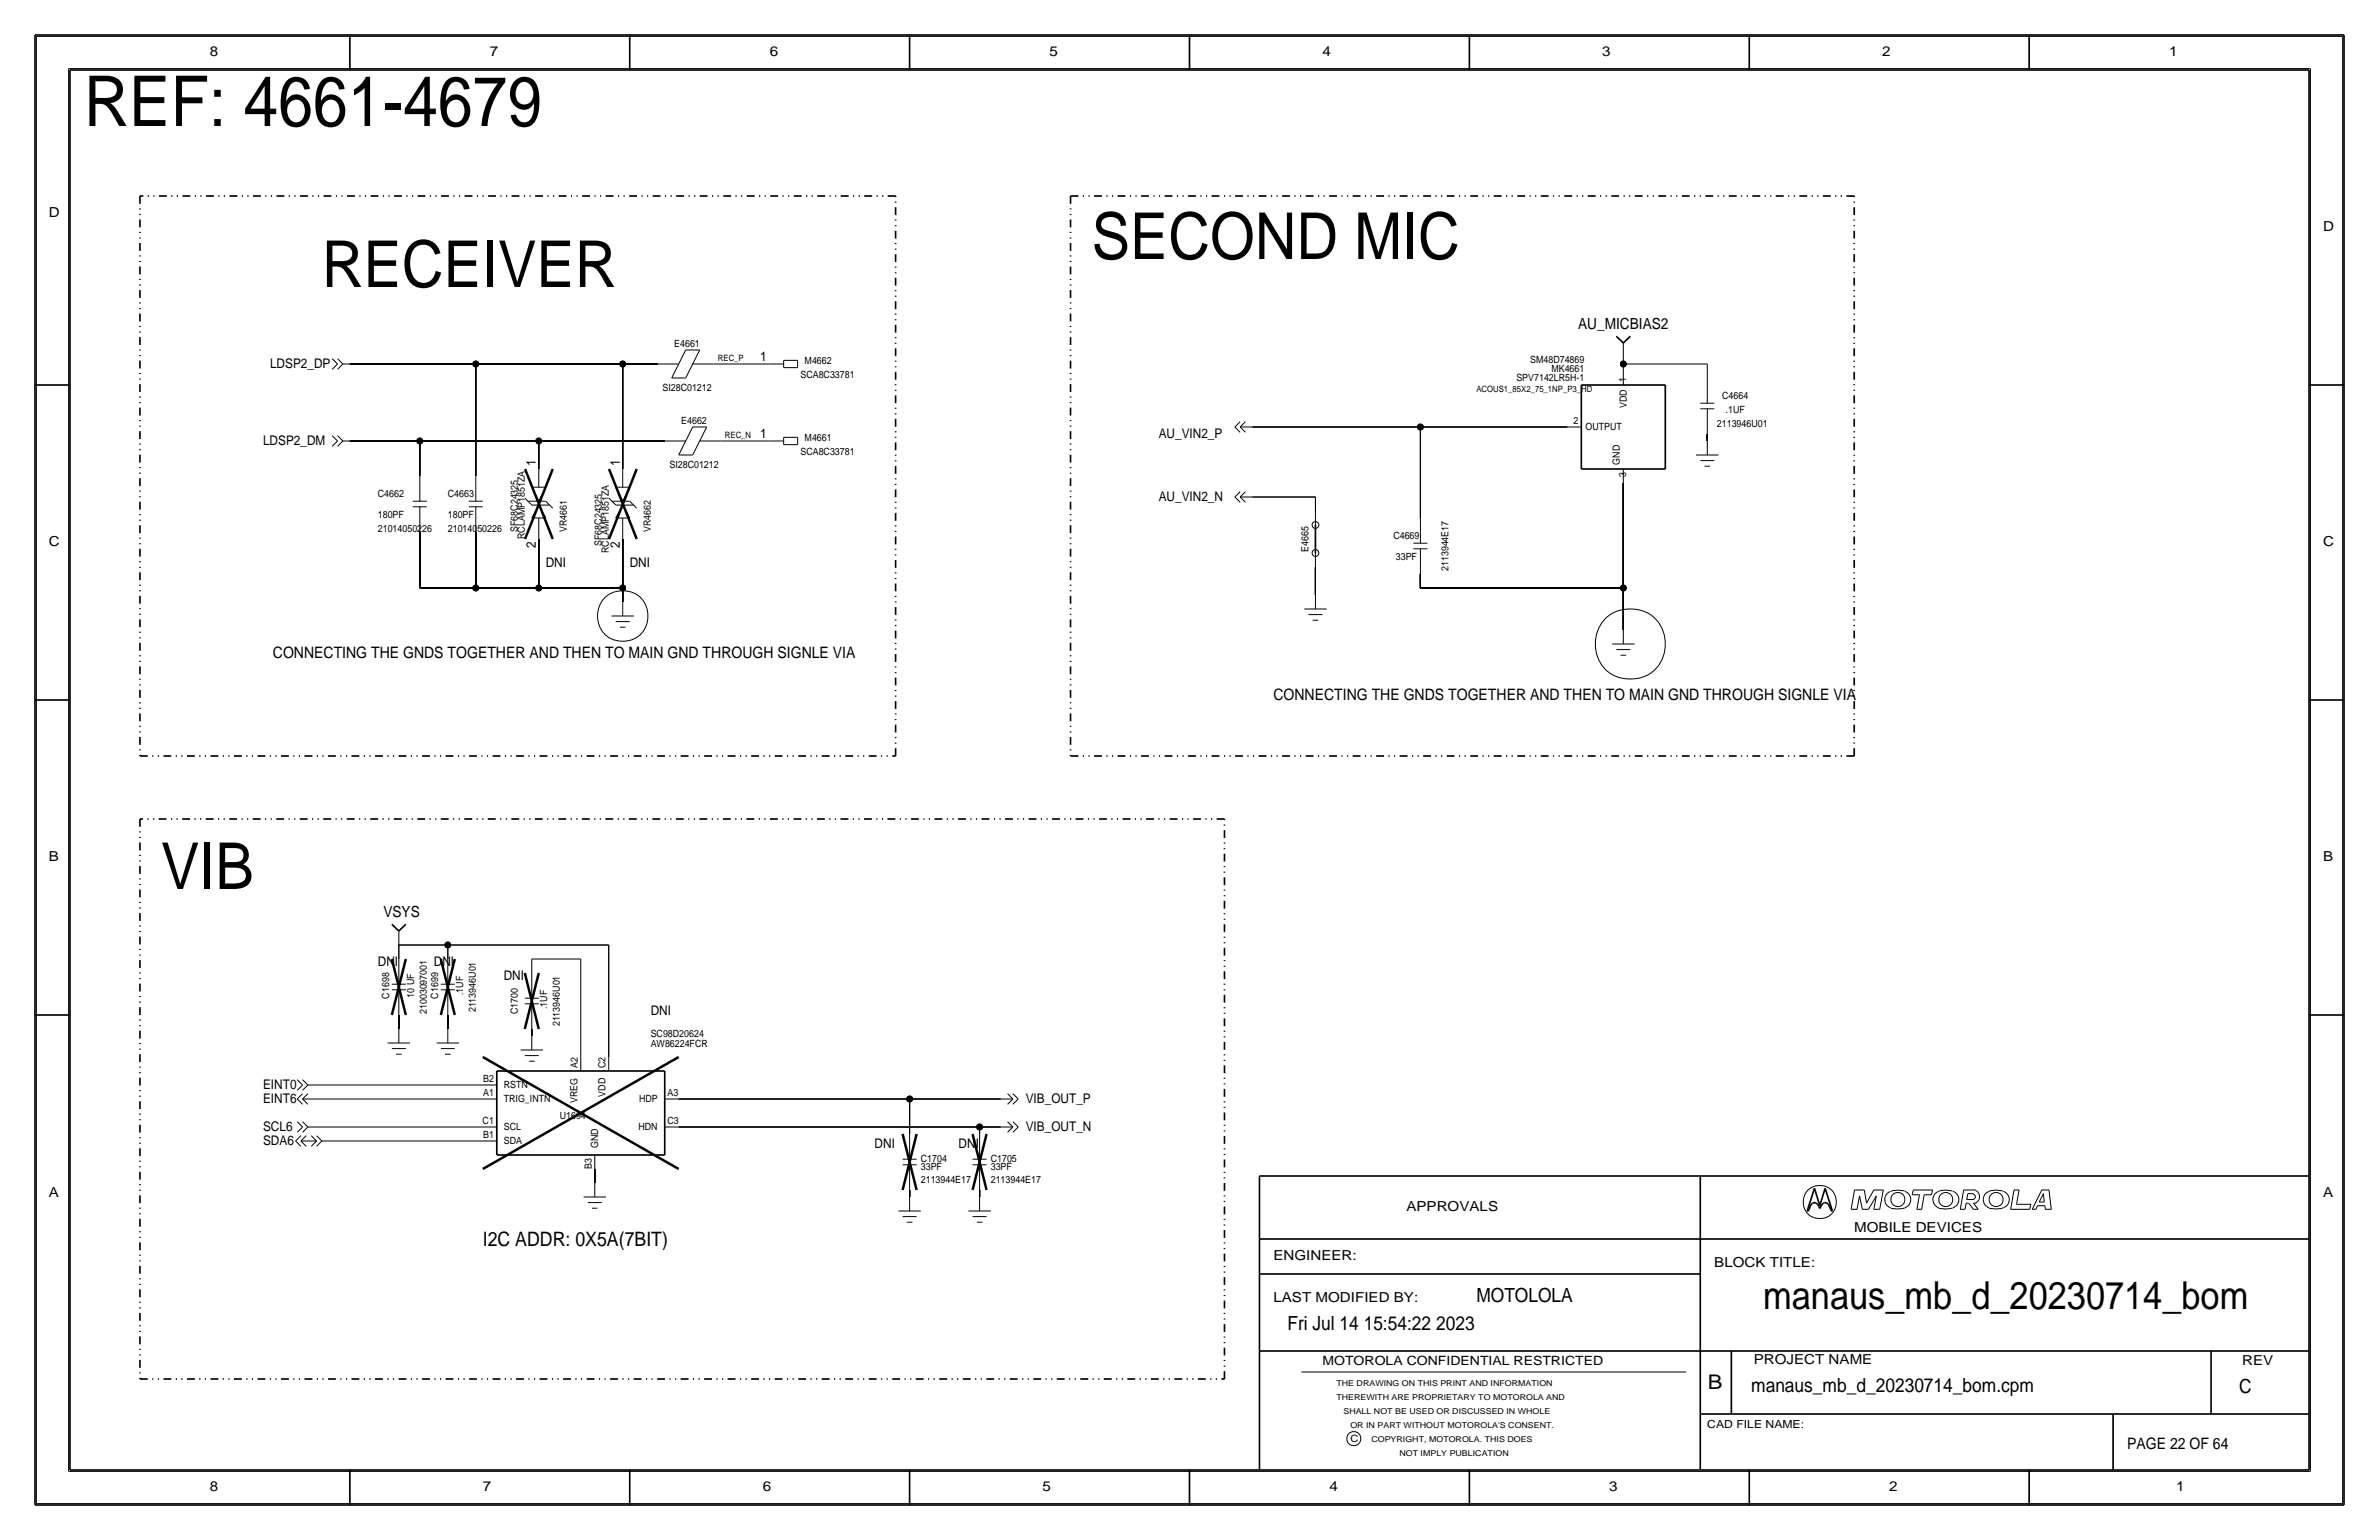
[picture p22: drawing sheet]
<svg xmlns="http://www.w3.org/2000/svg" width="432mm" height="279mm" viewBox="0 0 432 279" stroke-linecap="round" stroke-linejoin="round" font-family="sans-serif">
<defs><g id="words">
<text font-size="12.7" x="15.2" y="22.9">REF: 4661-4679</text>
<g font-size="11.7">
<text x="198.1" y="47">SECOND MIC</text>
<text x="58.4" y="52.1">RECEIVER</text>
<text x="29.2" y="161.3">VIB</text>
</g>
<text font-size="7" x="320" y="237.5">manaus_mb_d_20230714_bom</text>
<text font-size="3.7" x="310" y="252.1">B</text>
<text font-size="3.6" x="87.6" y="226.1">I2C ADDR: 0X5A(7BIT)</text>
<g font-size="3.5">
<text x="268" y="236.2">MOTOLOLA</text>
<text x="233.7" y="241.3">Fri Jul 14 15:54:22 2023</text>
<text x="317.9" y="252.6">manaus_mb_d_20230714_bom.cpm</text>
<text x="406.4" y="252.7">C</text>
</g>
<g font-size="2.9">
<text x="49.5" y="119.4">CONNECTING THE GNDS TOGETHER AND THEN TO MAIN GND THROUGH SIGNLE VIA</text>
<text x="231.1" y="127">CONNECTING THE GNDS TOGETHER AND THEN TO MAIN GND THROUGH SIGNLE VIA</text>
<text x="386.1" y="262.9">PAGE 22 OF 64</text>
</g>
<g font-size="2.8">
<text x="286.4" y="59.7">AU_MICBIAS2</text>
<text x="69.6" y="166.4">VSYS</text>
</g>
<g font-size="2.5">
<text x="38.1" y="10.2">8</text>
<text x="88.9" y="10.2">7</text>
<text x="139.7" y="10.2">6</text>
<text x="190.5" y="10.2">5</text>
<text x="240" y="10.2">4</text>
<text x="290.8" y="10.2">3</text>
<text x="341.6" y="10.2">2</text>
<text x="393.7" y="10.2">1</text>
<text x="8.9" y="39.4">D</text>
<text x="421.6" y="41.9">D</text>
<text x="8.9" y="99.1">C</text>
<text x="421.6" y="99.1">C</text>
<text x="8.9" y="156.2">B</text>
<text x="421.6" y="156.2">B</text>
<text x="8.9" y="217.2">A</text>
<text x="255.3" y="219.7">APPROVALS</text>
<text x="421.6" y="217.2">A</text>
<text x="336.5" y="223.5">MOBILE DEVICES</text>
<text x="231.1" y="228.6">ENGINEER:</text>
<text x="311.1" y="229.9">BLOCK TITLE:</text>
<text x="231.1" y="236.2">LAST MODIFIED BY:</text>
<text x="318.3" y="247.5">PROJECT NAME</text>
<text x="407" y="247.6">REV</text>
<text x="38.1" y="270.5">8</text>
<text x="87.6" y="270.5">7</text>
<text x="138.4" y="270.5">6</text>
<text x="189.2" y="270.5">5</text>
<text x="241.3" y="270.5">4</text>
<text x="292.1" y="270.5">3</text>
<text x="342.9" y="270.5">2</text>
<text x="395" y="270.5">1</text>
</g>
<g font-size="2.4">
<text x="138" y="65.5">1</text>
<text x="49" y="66.8">LDSP2_DP</text>
<text x="47.8" y="80.8">LDSP2_DM</text>
<text x="138" y="79.5">1</text>
<text x="210.3" y="79.5">AU_VIN2_P</text>
<text x="97.3" y="84.6" transform="rotate(-90 97.3 84.6)">1</text>
<text x="112.5" y="84.6" transform="rotate(-90 112.5 84.6)">1</text>
<text x="210.3" y="90.9">AU_VIN2_N</text>
<text x="97.3" y="99.5" transform="rotate(-90 97.3 99.5)">2</text>
<text x="112.5" y="99.5" transform="rotate(-90 112.5 99.5)">2</text>
<text x="99.1" y="102.9">DNI</text>
<text x="114.3" y="102.9">DNI</text>
<text x="68.6" y="175.3">DNI</text>
<text x="78.7" y="175.3">DNI</text>
<text x="91.4" y="177.8">DNI</text>
<text x="118.1" y="184.1">DNI</text>
<text x="47.8" y="197.6">EINT0</text>
<text x="47.8" y="200.2">EINT6</text>
<text x="186.2" y="200.2">VIB_OUT_P</text>
<text x="47.8" y="207.8">SDA6</text>
<text x="47.8" y="205.2">SCL6</text>
<text x="158.7" y="208.3">DNI</text>
<text x="174" y="208.3">DNI</text>
<text x="186.2" y="205.2">VIB_OUT_N</text>
</g>
<text font-size="2.3" x="240" y="247.6">MOTOROLA CONFIDENTIAL RESTRICTED</text>
<text font-size="2" x="309.9" y="259.1">CAD FILE NAME:</text>
<g font-size="1.8">
<text x="122.4" y="63">E4661</text>
<text x="277.7" y="65.8">SM48D74869</text>
<text x="120.2" y="70.9">SI28C01212</text>
<text x="145.3" y="68.6">SCA8C33781</text>
<text x="146.1" y="66">M4662</text>
<text x="275.2" y="69.1">SPV7142LR5H-1</text>
<text x="281.6" y="67.4">MK4661</text>
<text x="295.1" y="69.3" transform="rotate(-90 295.1 69.3)">1</text>
<text x="123.7" y="77">E4662</text>
<text x="285.6" y="77">2</text>
<text x="295.2" y="74" transform="rotate(-90 295.2 74)">VDD</text>
<text x="311.6" y="77.5">2113946U01</text>
<text x="312.6" y="72.4">C4664</text>
<text x="313.2" y="74.9">.1UF</text>
<text x="145.3" y="82.5">SCA8C33781</text>
<text x="146" y="80">M4661</text>
<text x="287.8" y="78.1">OUTPUT</text>
<text x="121.5" y="84.8">SI28C01212</text>
<text x="294" y="84.3" transform="rotate(-90 294 84.3)">GND</text>
<text x="295.1" y="86.5" transform="rotate(-90 295.1 86.5)">3</text>
<text x="68.6" y="94">180PF</text>
<text x="68.6" y="90.2">C4662</text>
<text x="81.3" y="94">180PF</text>
<text x="81.3" y="90.2">C4663</text>
<text x="68.6" y="96.5">21014050226</text>
<text x="81.3" y="96.5">21014050226</text>
<text x="94" y="96.5" transform="rotate(-90 94 96.5)">SF68C24325</text>
<text x="95.2" y="97.8" transform="rotate(-90 95.2 97.8)">RCLAMP1851ZA</text>
<text x="102.9" y="96.5" transform="rotate(-90 102.9 96.5)">VR4661</text>
<text x="109.2" y="99.1" transform="rotate(-90 109.2 99.1)">SF68C24325</text>
<text x="110.5" y="100.3" transform="rotate(-90 110.5 100.3)">RCLAMP1851ZA</text>
<text x="118.1" y="96.5" transform="rotate(-90 118.1 96.5)">VR4662</text>
<text x="237.5" y="100.1" transform="rotate(-90 237.5 100.1)">E4665</text>
<text x="252.9" y="97.8">C4669</text>
<text x="253.3" y="101.6">33PF</text>
<text x="262.9" y="103.6" transform="rotate(-90 262.9 103.6)">2113944E17</text>
<text x="70.6" y="181.2" transform="rotate(-90 70.6 181.2)">C1698</text>
<text x="75.2" y="181" transform="rotate(-90 75.2 181)">10 UF</text>
<text x="77.5" y="184" transform="rotate(-90 77.5 184)">21003097001</text>
<text x="79.5" y="181.2" transform="rotate(-90 79.5 181.2)">C1699</text>
<text x="84.1" y="180.6" transform="rotate(-90 84.1 180.6)">.1UF</text>
<text x="86.4" y="183.7" transform="rotate(-90 86.4 183.7)">2113946U01</text>
<text x="94" y="184" transform="rotate(-90 94 184)">C1700</text>
<text x="99.3" y="183.1" transform="rotate(-90 99.3 183.1)">.1UF</text>
<text x="101.6" y="186.2" transform="rotate(-90 101.6 186.2)">2113946U01</text>
<text x="118.1" y="189.9">AW86224FCR</text>
<text x="118.1" y="188.1">SC98D20624</text>
<text x="87.7" y="196.3">B2</text>
<text x="91.4" y="197.5">RSTN</text>
<text x="104.9" y="193.8" transform="rotate(-90 104.9 193.8)">A2</text>
<text x="109.9" y="193.8" transform="rotate(-90 109.9 193.8)">C2</text>
<text x="87.6" y="204">C1</text>
<text x="87.7" y="198.9">A1</text>
<text x="91.4" y="200">TRIG_INTN</text>
<text x="101.6" y="203">U1694</text>
<text x="104.8" y="200.1" transform="rotate(-90 104.8 200.1)">VREG</text>
<text x="109.9" y="199" transform="rotate(-90 109.9 199)">VDD</text>
<text x="116" y="200">HDP</text>
<text x="121.2" y="198.9">A3</text>
<text x="121.2" y="204">C3</text>
<text x="87.7" y="206.5">B1</text>
<text x="91.4" y="207.6">SDA</text>
<text x="91.4" y="205.1">SCL</text>
<text x="108.6" y="208.3" transform="rotate(-90 108.6 208.3)">GND</text>
<text x="115.9" y="204.9">HDN</text>
<text x="107.4" y="212" transform="rotate(-90 107.4 212)">B3</text>
<text x="167.1" y="210.8">C1704</text>
<text x="167.1" y="214.6">2113944E17</text>
<text x="167.1" y="212.3">33PF</text>
<text x="179.8" y="210.8">C1705</text>
<text x="179.8" y="212.3">33PF</text>
<text x="179.8" y="214.6">2113944E17</text>
<text x="245.1" y="261.6">C</text>
</g>
<g font-size="1.6">
<text x="130.3" y="65.5">REC_P</text>
<text x="268" y="71.1">ACOUS1_85X2_75_1NP_P3_HD</text>
<text x="131.6" y="79.5">REC_N</text>
</g>
<g font-size="1.5">
<text x="242.6" y="251.5">THE DRAWING ON THIS PRINT AND INFORMATION</text>
<text x="242.6" y="254">THEREWITH ARE PROPRIETARY TO MOTOROLA AND</text>
<text x="243.8" y="256.5">SHALL NOT BE USED OR DISCUSSED IN WHOLE</text>
<text x="245.1" y="259.1">OR IN PART WITHOUT MOTOROLA'S CONSENT.</text>
<text x="248.9" y="261.6">COPYRIGHT, MOTOROLA. THIS DOES</text>
<text x="254" y="264.2">NOT IMPLY PUBLICATION</text>
</g>
</g></defs>
<!-- layer: Nets -->
<g fill="none" stroke="#000" stroke-width=".18">
<path d="M63.5 66h22.9zM86.4 66v20.4zM86.4 66h26.6zM113 66v19.1zM113 66h6.4zM129.5 66h10.2zM227.3 77.5h30.5zM257.8 77.5v16.5zM257.8 77.5h26.7zM294.6 66v1.3zM294.6 64.8v1.2zM294.6 66h15.3z"/>
<path d="M309.9 78.7v1.3zM309.9 66v2.6zM63.5 80h12.7zM76.2 96.5v10.2zM76.2 80v6.4zM76.2 80h21.6zM86.4 96.5v10.2zM97.8 97.8v8.9zM97.8 80v5.1zM97.8 80h22.8zM113 97.8v8.9zM130.8 80h8.9z"/>
<path d="M227.3 90.2h11.5zM238.8 90.2v2.5zM294.6 87.6v19.1zM76.2 106.7h10.2zM86.4 106.7h11.4zM97.8 106.7h15.2zM113 106.7v2.5zM238.8 102.9v5zM257.8 106.7h36.8zM257.8 104.1v2.6zM291.3 112.3a6.5 6.5 0 0 1 10.4 1.8 6.4 6.4 0 0 1-.8 6.8 6.4 6.4 0 0 1-6.4 2.2 6.4 6.4 0 0 1-3.9-10zM294.6 106.7v7.6z"/>
<path d="M72.4 171.4v2.6zM72.4 171.4h8.9zM81.3 171.4v2.6zM81.3 171.4h29.2zM96.5 174v2.5zM96.5 174h8.9zM105.4 174v17.8zM110.5 171.4v20.4zM57.1 196.8h30.5zM57.1 199.4h30.5zM72.4 184.1v2.6zM81.3 184.1v2.6z"/>
<path d="M96.5 186.7v1.3zM123.2 199.4h41.9zM165.1 199.4v6.3zM165.1 199.4h16.5zM57.1 204.5h30.5zM61 207h26.6zM107.9 212.1v2.5zM123.2 204.5h54.6zM165.1 215.9v1.3zM177.8 215.9v1.3zM177.8 204.5v1.2zM177.8 204.5h3.8z"/>
<circle cx="113" cy="111.8" r="4.6"/>
</g>
<path d="M25.4 35.6v101.6M162.6 35.6h-137.2M194.3 35.6v101.6M336.5 35.6h-142.2M25.4 137.2h137.2M162.6 137.2v-101.6M194.3 137.2h142.2M336.5 137.2v-101.6M25.4 148.6v101.6M222.2 148.6h-196.8M25.4 250.2h196.8M222.2 250.2v-101.6" fill="none" stroke="#000" stroke-width=".3" stroke-dasharray="1.4 .8 .2 .8 .2 .8" stroke-linecap="butt"/>
<g fill="#000" stroke="#000" stroke-width=".18">
<circle cx="86.4" cy="66" r=".56"/>
<circle cx="113" cy="66" r=".56"/>
<circle cx="257.8" cy="77.5" r=".56"/>
<circle cx="294.6" cy="66" r=".56"/>
<circle cx="76.2" cy="80" r=".56"/>
<circle cx="97.8" cy="80" r=".56"/>
<circle cx="86.4" cy="106.7" r=".56"/>
<circle cx="97.8" cy="106.7" r=".56"/>
<circle cx="113" cy="106.7" r=".56"/>
<circle cx="294.6" cy="106.7" r=".56"/>
<circle cx="81.3" cy="171.4" r=".56"/>
<circle cx="165.1" cy="199.4" r=".56"/>
<circle cx="177.8" cy="204.5" r=".56"/>
</g>
<!-- layer: Components -->
<g fill="none" stroke="#000" stroke-width=".18">
<path d="M60.3 65.1l1 .9zM60.3 79l1 1zM61.3 66l-1 1zM61.3 65.1l.9 .9zM61.3 79l.9 1zM62.2 66l-.9 1zM62.2 66h1.3zM119.4 66h3.8zM121.9 68.6h2.6zM124.5 63.5l-2.6 5.1zM124.5 63.5h2.5zM125.7 77.5l-2.5 5z"/>
<path d="M125.7 77.5h2.6zM125.7 66h3.8zM127 63.5l-2.5 5.1zM128.3 77.5l-2.6 5zM139.7 66h2.5zM142.2 79.3v1.4zM142.2 79.3h2.6zM142.2 65.4v1.3zM142.2 65.4h2.6zM142.2 66.7h2.6zM144.8 79.3v1.4zM144.8 65.4v1.3z"/>
<path d="M224.1 77.5l1-1zM224.1 77.5l1 .9zM225.1 77.5h2.2zM225.1 77.5l1-1zM225.1 77.5l1 .9zM284.5 77.5h2.5zM294.6 62.2v2.6zM294.6 67.3v2.5zM308.6 73.2h2.5zM308.6 74.2h2.5zM309.9 74.2v4.5zM309.9 68.6v4.6z"/>
<path d="M61.3 80l-1 1zM62.2 80l-.9 1zM62.2 80h1.3zM74.9 90.9h2.6zM74.9 91.9h2.6zM76.2 91.9v4.6zM76.2 86.4v4.5zM85.1 90.9h2.5zM85.1 91.9h2.5zM86.4 91.9v4.6zM86.4 86.4v4.5zM95.3 90.4l.6 .6z"/>
<path d="M95.9 90.9h3.2zM95.9 91l.7 .6zM96.5 94h2.6zM96.5 88.4h2.6zM96.5 88.4l1.3 2.5zM96.6 91.6h3.1zM97.8 85.1v3.3zM97.8 94v3.8zM97.8 91.7l1.3 2.3zM97.8 91.7l-1.3 2.3zM99.1 90.9l1.2 1.3zM99.1 88.4l-1.3 2.5z"/>
<path d="M110.5 90.4l.7 .6zM111.1 90.9h3.2zM111.2 91l.6 .6zM111.8 94h2.5zM111.8 88.4h2.5zM111.8 88.4l1.2 2.5zM111.8 91.6h3.2zM113 85.1v3.3zM113 94v3.8zM113 91.7l1.3 2.3zM113 91.7l-1.2 2.3zM114.3 90.9l1.3 1.3z"/>
<path d="M114.3 88.4l-1.3 2.5zM120.6 80h3.9zM123.2 82.5h2.5zM127 80h3.8zM139.7 80h2.5zM142.2 80.7h2.6zM224.1 90.2l1-1zM224.1 90.2l1 .9zM225.1 90.2h2.2zM225.1 90.2l1-1zM225.1 90.2l1 .9zM238.8 92.7v2.5z"/>
<path d="M256.5 98.6h2.6zM256.5 99.6h2.6zM257.8 99.6v4.5zM257.8 94v4.6zM294.6 85.1v2.5zM307.8 82.5h4.1zM308.6 83.6h2.5zM309.4 84.6h1zM309.9 80v2.5zM111 111.8h4.1zM111.8 112.8h2.5zM112.5 113.8h1z"/>
<path d="M113 109.2v2.6zM236.7 110.5h4.1zM237.5 111.5h2.5zM238.3 112.5h1zM238.8 107.9v2.6zM238.8 100.3v2.6zM292.6 116.8h4.1zM293.4 117.9h2.5zM294.1 118.9h1zM294.6 114.3v2.5zM71.1 178.6h2.6zM71.1 179.6h2.6z"/>
<path d="M72.4 168.9v2.5zM72.4 179.6v4.5zM72.4 174v4.6zM80 178.6h2.5zM80 179.6h2.5zM81.3 179.6v4.5zM81.3 174v4.6zM96.5 176.5v4.6zM53.9 195.9l1 .9zM53.9 199.4l1 1zM54.9 196.8l-1 1zM54.9 195.9l1 .9z"/>
<path d="M54.9 198.4l-1 1zM54.9 199.4h2.2zM54.9 199.4l1 1zM55.9 196.8l-1 1zM55.9 196.8h1.2zM55.9 198.4l-1 1zM70.4 189.2h4zM71.1 190.2h2.6zM71.9 191.3h1zM72.4 186.7v2.5zM79.2 189.2h4.1zM80 190.2h2.5z"/>
<path d="M80.8 191.3h1zM81.3 186.7v2.5zM87.6 199.4h2.6zM87.6 196.8h2.6zM94.5 190.5h4.1zM95.2 181.1h2.6zM95.2 182.1h2.6zM95.2 191.5h2.6zM96 192.5h1zM96.5 182.1v4.6zM96.5 188v2.5zM105.4 191.8v2.5z"/>
<path d="M110.5 191.8v2.5zM120.6 199.4h2.6zM181.6 199.4h2.2zM182.9 198.4l.9 1zM183.8 198.4l1 1zM183.8 199.4l-.9 1zM53.6 207l1 1zM53.6 207l1-1zM53.9 203.5l1 1zM54.6 207l1 1zM54.6 207h2.9zM54.6 207l1-1z"/>
<path d="M54.9 204.5l-1 .9zM54.9 203.5l1 1zM54.9 205.4l1-.9zM55.9 204.5h1.2zM56.5 208l1-1zM56.5 206l1 1zM57.5 206l.9 1zM58.4 207l-.9 1zM58.4 207h2.6zM87.6 207h2.6zM87.6 204.5h2.6zM105.9 217.2h4.1z"/>
<path d="M106.7 218.2h2.5zM107.4 219.2h1.1zM107.9 209.5v2.6zM107.9 214.6v2.6zM120.6 204.5h2.6zM163.1 219.7h4zM163.8 210.3h2.6zM163.8 211.3h2.6zM165.1 211.3v4.6zM165.1 205.7v4.6zM165.1 217.2v2.5zM175.8 219.7h4z"/>
<path d="M176.5 210.3h2.6zM176.5 211.3h2.6zM177.8 211.3v4.6zM177.8 205.7v4.6zM177.8 217.2v2.5zM181.6 204.5h2.2zM182.9 203.5l.9 1zM183.8 203.5l1 1zM183.8 205.4l1-.9zM183.8 204.5l-.9 .9zM183.8 200.4l1-1zM163.8 220.7h2.6z"/>
<path d="M164.6 221.7h1zM176.5 220.7h2.6zM177.3 221.7h1z"/>
<circle cx="238.8" cy="95.3" r=".61"/>
<circle cx="238.8" cy="100.3" r=".61"/>
</g>
<g fill="none" stroke="#000" stroke-width=".3">
<path d="M287 69.8h15.3zM287 69.8v15.3zM293.4 61l1.2 1.2zM294.6 62.2l1.3-1.2zM302.3 69.8v15.3zM238.8 95.2v5.1zM287 85.1h15.3zM71.1 167.7l1.3 1.2zM72.4 168.9l1.3-1.2zM90.2 194.3v15.2zM90.2 194.3h30.4zM120.6 194.3v15.2z"/>
<path d="M90.2 209.5h30.4z"/>
</g>
<g fill="none" stroke="#000" stroke-width=".45">
<path d="M95.3 85.1l5 12.7zM100.3 85.1l-5 12.7zM110.5 85.1l5.1 12.7zM115.6 85.1l-5.1 12.7zM71.1 174l2.6 10.1zM73.7 174l-2.6 10.1zM80 174l2.5 10.1zM82.5 174l-2.5 10.1zM95.2 176.5l2.6 10.2zM97.8 176.5l-2.6 10.2zM87.6 191.8l35.6 20.3zM87.6 212.1l35.6-20.3z"/>
<path d="M163.8 205.7l2.6 10.2zM166.4 205.7l-2.6 10.2zM176.5 205.7l2.6 10.2zM179.1 205.7l-2.6 10.2z"/>
</g>
<!-- layer: Page Border and Title Block -->
<g fill="none" stroke="#000" stroke-width=".3">
<path d="M6.3 6.4h419.1zM6.3 6.4v266.6zM12.7 12.7h406.4zM12.7 12.7v254zM63.5 6.4v6.3zM114.3 6.4v6.3zM165.1 6.4v6.3zM215.9 6.4v6.3zM266.7 6.4v6.3zM317.5 6.4v6.3zM368.3 6.4v6.3zM419.1 12.7v254z"/>
<path d="M425.4 6.4v266.6zM6.3 69.8h6.4zM419.1 69.8h6.3zM6.3 127h6.4zM419.1 127h6.3zM6.3 184.1h6.4zM419.1 184.1h6.3zM228.6 213.4v53.3zM228.6 213.4h190.5zM308.6 213.4v53.3zM328 219.7h.2zM328.4 219.4l-.2 .3z"/>
<path d="M328.6 218.8l-.2 .6zM328.8 218.5l-.2 .3zM329 218.3l.2-.1zM329 218.3l-.2 .2zM329.2 218.2h.2zM329.3 215.6l1 3.1zM329.3 215.6l-1.3 4.1zM329.4 218.2l.2 .1zM329.6 218.3l.3 .2zM329.9 218.5l.2 .3zM330.1 218.8l.2 .5zM330.5 218.8l-.2 .5z"/>
<path d="M330.8 218.5l-.3 .3zM331 218.3l-.2 .2zM331 218.3l.2-.1zM331.2 218.2h.2zM331.3 215.6l1.3 4.1zM331.3 215.6l-1 3.1zM331.4 218.2l.2 .1zM331.6 218.3l.2 .2zM331.8 218.5l.2 .3zM332 218.8l.3 .6zM332.3 219.4l.1 .3zM332.4 219.7h.2z"/>
<path d="M228.6 224.8h190.5zM228.6 231.1h80zM228.6 245.1h190.5zM308.6 256.5h110.5zM314.2 245.1v11.4zM383.5 256.5v10.2zM401.3 245.1v11.4zM6.3 273h419.1zM12.7 266.7h406.4zM63.5 266.7v6.3zM114.3 266.7v6.3zM165.1 266.7v6.3z"/>
<path d="M215.9 266.7v6.3zM266.7 266.7v6.3zM317.5 266.7v6.3zM368.3 266.7v6.3z"/>
</g>
<g fill="none" stroke="#000" stroke-width=".18">
<path d="M6.6 6.6h418.6zM6.6 6.6v266.2zM12.4 12.4h407zM12.4 12.4v254.6zM419.4 12.4v254.6zM425.2 6.6v266.2zM336 219.4h1.1zM336.6 215.9h1.8zM336.6 215.9l-.6 3.5zM337.5 217l-.4 2.4zM337.5 217l.5 2.4zM338 219.4h1.1z"/>
<path d="M338.4 215.9l.4 2.4zM340.1 215.9l-1.3 2.4zM340.1 215.9h1.7zM340.1 219.4h1.1zM340.6 217l-.5 2.4zM340.6 217l-1.5 2.4zM341.8 215.9l-.6 3.5zM343.1 216.2a1.6 1.6 0 0 0-1 1.5 1.6 1.6 0 0 0 1.1 1.5M345.7 216.1h-.2a4 4 0 0 0-2.3 .1M345.7 216.2a1.59 1.59 0 0 1 1.1 1.5 1.59 1.59 0 0 1-1.1 1.5 5.1 5.1 0 0 1-2.5 0M347.1 216.8h1.3zM347.3 215.9l-.2 .9z"/>
<path d="M347.3 215.9h3.5zM347.9 219.4h.9zM348.4 216.8l-.5 2.6zM349.2 216.8l-.4 2.6zM349.2 216.8h1.4zM350.8 215.9l-.2 .9zM354.4 216.1a3.1 3.1 0 0 0-3.3 .7 1.62 1.62 0 0 0 .8 2.4M354.4 219.2a5.1 5.1 0 0 1-2.5 0M354.5 216.2a1.59 1.59 0 0 1 1 1.5 1.59 1.59 0 0 1-1 1.5M355.8 219.4h.9zM356.4 215.9l-.6 3.5zM356.4 215.9h2.2z"/>
<path d="M356.9 218.3h.4zM356.9 218.3l-.2 1.1zM357 217.6h1.2zM357.2 216.6l-.2 1zM357.2 216.6h1zM357.3 218.3l.9 1.1zM358.1 216.7a.5 .5 0 0 1 .4 .4 .5 .5 0 0 1-.4 .5M358.2 219.4h.9zM358.2 218.3l.9 1.1zM358.2 218.3h.4zM358.5 216a1.24 1.24 0 0 1 .8 1.1 1.24 1.24 0 0 1-.8 1.2M363.5 216.1a3.1 3.1 0 0 0-3.3 .7 1.62 1.62 0 0 0 .8 2.4"/>
<path d="M363.6 219.2a5.1 5.1 0 0 1-2.6 0M363.6 216.2a1.59 1.59 0 0 1 1.1 1.5 1.59 1.59 0 0 1-1.1 1.5M364.9 219.4h3.5zM365.6 215.9l-.7 3.5zM365.6 215.9h.9zM366 218.5h2.6zM366.5 215.9l-.5 2.6zM368.6 218.5l-.2 .9zM368.9 219.4h.6zM369.8 218.7l-.3 .7zM369.8 218.7h1.3zM370.1 218.1h.9z"/>
<path d="M370.6 215.9l-1.7 3.5zM370.6 215.9h1.3zM370.9 216.6l-.8 1.5zM370.9 216.6l.1 1.5zM371.1 218.7l.1 .7zM371.2 219.4h1.1zM371.9 215.9l.4 3.5zM236.2 248.9h69.9zM6.6 272.8h418.6zM12.4 267h407z"/>
<circle cx="330.3" cy="218.1" r="3"/>
<circle cx="344.5" cy="217.6" r="1.28"/>
<circle cx="353.2" cy="217.6" r="1.28"/>
<circle cx="362.3" cy="217.6" r="1.28"/>
<circle cx="245.7" cy="261" r="1.28"/>
</g>
<use href="#words"/>
</svg>
